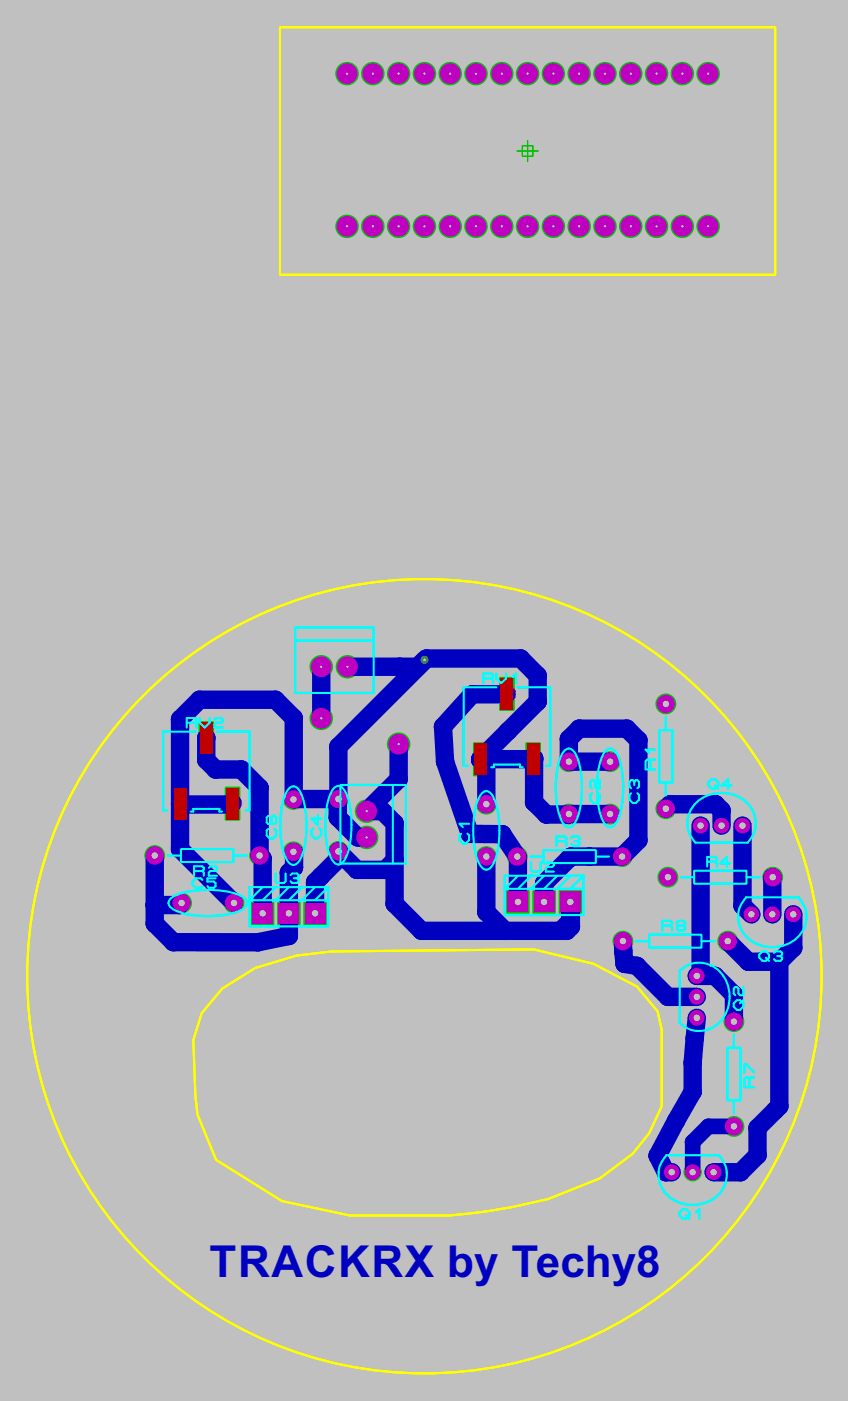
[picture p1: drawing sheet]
<svg xmlns="http://www.w3.org/2000/svg" width="82mm" height="136mm" viewBox="0 0 82 136" stroke-linecap="round" stroke-linejoin="round" font-family="sans-serif">
<defs><g id="words">
<text font-size="4.8" fill="#0000c0" x="20.3" y="123.8">TRACKRX by Techy8</text>
</g></defs>
<path d="M0 0h82.2v135.8h-82.2z" fill="#c0c0c0"/>
<g fill="#c0c000">
<path d="M46 72.1h1.2v3h-1.2z"/>
<path d="M51 72.1h1.3v3h-1.3z"/>
<path d="M48.5 65.7h1.3v3.1h-1.3z"/>
<path d="M16.8 76.4h1.3v3h-1.3z"/>
<path d="M21.9 76.4h1.3v3h-1.3z"/>
<path d="M19.4 70h1.2v3.1h-1.2z"/>
</g>
<g fill="none" stroke="#ff0" stroke-width=".2">
<path d="M27.1 2.6h48v24h-48zM21.5 95.8l3.2-2 4-1.2 3.4-.4 19.6-.2 5.8 1.4 4.2 2.2 2 2.4 .4 1.8v7.4l-1.2 2.6-1.6 2-3.2 2.4-5 2a56.2 56.2 0 0 1-9.6 1.6h-9.6l-6.6-1.4-6.4-4-1.8-4.4-.2-1.8-.2-5.4 .8-2.6z"/>
<circle cx="41.1" cy="94.6" r="38.5"/>
</g>
<g fill="none" stroke="#0ff" stroke-width=".2">
<path d="M18.1 70.1h.8M18.5 78.7h.2v-.3h2.6v.3h.2M18.9 70.1l.1-.2v-.1l-.1-.2h-.8v.9M18.9 70.1l.1 .1v.3M19 70.9h-3.2v7.6h.4M19.4 69.6v.5l.4 .4 .5-.4v-.5M20.8 69.8l.2-.2h.4l.2 .2v.1l-.2 .2h-.4l-.2 .1v.3h.8M21 70.9h3.2v7.6h-.4M26 79.1l-.2 .1v.5l.2 .2h.6l.2-.2v-.5l-.2-.1h-.1l-.2 .1v.7M28.1 76.3l.3-.1a1.58 1.58 0 0 1 1 1.4 8.9 8.9 0 0 1-.4 5.9l-.3 .3h-.3a1.57 1.57 0 0 1-1-1.4 9 9 0 0 1 .5-5.8zM28.6 60.8h7.6v6.4h-7.6zM28.6 62.1h7.6"/>
<path d="M30.8 79v1l-.6-.6h.9M32.5 76.3l.3-.1a1.58 1.58 0 0 1 1 1.4 8.9 8.9 0 0 1-.4 5.8l-.3 .3-.3 .1a1.57 1.57 0 0 1-1-1.4 9 9 0 0 1 .4-5.8zM33 76.1h6.3v7.6h-6.3zM38.1 76.1v7.6M45.5 79.9h-1l.4 .3M46.8 65.8h.8M46.8 76.8l.3-.1a1.58 1.58 0 0 1 1 1.4 8.9 8.9 0 0 1-.4 5.8l-.3 .3-.3 .1a1.57 1.57 0 0 1-1-1.4 9 9 0 0 1 .5-5.8zM47.6 74.4h.3v-.3h2.5v.3h.3M47.6 65.8l.2-.2v-.1l-.2-.2h-.8v.9M47.6 65.8l.2 .1v.3M48.1 65.3v.5l.5 .4 .5-.4v-.5M48.1 66.6h-3.2v7.6h.4"/>
<path d="M49.7 65.6l.3-.3v.9M50.2 66.6h3.1v7.6h-.4M54.8 72.7l.3-.1a1.57 1.57 0 0 1 1 1.4 9 9 0 0 1-.4 5.8l-.3 .3-.3 .1a1.58 1.58 0 0 1-1-1.4 8.9 8.9 0 0 1 .5-5.9zM57.4 76.9l-.2 .2v.4l.3 .3h.3l.3-.3v-.4l-.1-.2M58.1 75.6v.8h-.3l-.1-.1v-.5l-.2-.2h-.1l-.2 .2v.5l.2 .1M58.8 72.7l.3-.1a1.57 1.57 0 0 1 1 1.4 9 9 0 0 1-.4 5.8l-.3 .3-.3 .1a1.58 1.58 0 0 1-1-1.4 8.9 8.9 0 0 1 .5-5.9zM61.2 76.9l-.2 .2v.4l.3 .3h.3l.3-.3v-.4l-.1-.2M61.5 75.8l-.2-.2h-.1l-.2 .2v.5l.2 .1M61.5 75.8l.1-.2h.2l.1 .2v.5l-.1 .1M61.5 75.8v.3M63 73.8l-.1-.2h-.2l-.1 .2v.8h.9M63 73.8v.8"/>
<path d="M63.5 73.6h-.3l-.2 .2M63.5 72.7h-.9l.3 .3M63.9 70.8h1.3v5.1h-1.3zM64.5 69.5v1.3M64.5 75.9v1.2M67.5 77.8a3.5 3.5 0 0 1 5.6 1 2.62 2.62 0 0 1-.6 2.9h-5.1a2.68 2.68 0 0 1 .1-3.9zM68.7 75.8l.3-.3h.3l.3 .3v.3l-.3 .4h-.3l-.3-.4zM69.3 76.1l.3 .4M70.9 76.1h-1l.7-.6v1M16.3 82.9h1.2M16.4 87.2a3.2 3.2 0 0 1 2-.8 8.9 8.9 0 0 1 5.2 .6l.3 .2v.3a1.58 1.58 0 0 1-1.4 1 8.9 8.9 0 0 1-5.8-.4l-.3-.3-.1-.3zM17.5 82.3h5.1v1.3h-5.1z"/>
<path d="M18.8 84.4h.8M19.6 84.4l.2-.1v-.2l-.2-.1h-.8v.9M19.6 84.4l.2 .2v.3M19.6 85.3l-.1-.2h-.5l-.3 .4v.3l.3 .3h.5l.1-.2M20.2 84.1l.2-.1h.5l.1 .1v.2l-.1 .1h-.5l-.2 .2v.3h.8M20.9 85.1h-.8v.4h.6l.2 .1v.3l-.2 .2h-.4l-.2-.2M22.6 82.9h1.3M24.2 87.3h7.6v2.5h-7.6zM25.5 86l-1.3 1.3v-1.3h7.6M26 80.4l-.2 .1v.5l.4 .3h.3l.3-.3v-.5l-.2-.1M26.7 86l-1.2 1.3M26.7 84.7v.7l.2 .2h.6l.2-.2v-.7"/>
<path d="M28 86l-1.3 1.3M28.2 84.8l.1-.1h.5l.1 .1v.2l-.1 .1M28.5 85.1h.3M28.8 85.1l.1 .2v.1l-.1 .2h-.5l-.1-.2M29.3 86l-1.3 1.3M30.4 80.3l-.2 .2v.4l.3 .4h.3l.3-.4v-.4l-.1-.2M30.5 86l-1.2 1.3M31.8 86v1.3M31.8 86l-1.3 1.3M44.7 80.8l-.2 .2v.4l.4 .4h.3l.3-.4v-.4l-.2-.2M48.9 86.2h7.6v2.5h-7.6zM50.2 84.9l-1.3 1.3v-1.3h7.6"/>
<path d="M51.4 83h1.3M51.5 84.9l-1.3 1.3M51.5 83.6v.7l.1 .2h.7l.1-.2v-.7M52.7 82.4h5.1v1.3h-5.1zM52.7 84.9l-1.2 1.3M52.9 83.7l.2-.1h.4l.2 .1v.2l-.2 .1h-.4l-.2 .2v.3h.8M53.9 81.5h.8M54 84.9l-1.3 1.3M54.7 81.5l.2-.1v-.2l-.2-.1h-.8v.9M54.7 81.5l.2 .2v.3M55.3 84.9l-1.3 1.3M55.4 81.2l.1-.1h.5l.2 .1v.2l-.2 .1"/>
<path d="M55.7 81.5h.3M56 81.5l.2 .2v.1l-.2 .2h-.5l-.1-.2M56.5 84.9v1.3M56.5 84.9l-1.2 1.3M57.8 83h1.2M61.6 91.2h1.3M62.9 90.6h5.1v1.3h-5.1zM64.2 89.7h.8M65 89.7l.1-.1v-.2l-.1-.1h-.8v.9M65 89.7l.1 .2v.3M65.8 89.7l-.2-.1v-.2l.2-.1h.4l.2 .1v.2l-.2 .1M65.8 89.7h.4"/>
<path d="M65.8 89.7l-.2 .2v.1l.2 .2h.4l.2-.2v-.1l-.2-.2M65.9 94.1a2.78 2.78 0 0 1 4.6 1.2 3.4 3.4 0 0 1-2.3 4.6 2.61 2.61 0 0 1-2.3-.7zM66 85h1.3M67.3 84.4h5.1v1.3h-5.1zM68 91.2h1.3M68.5 83.5h.8M69.3 83.5l.2-.1v-.2l-.2-.1h-.8v.9M69.3 83.5l.2 .2v.3M70.8 83.7h-1l.7-.6v.9M71.1 97.3l.3-.3h.3l.3 .3v.3l-.3 .3h-.3l-.3-.3zM72 95.7v.8h-.3l-.1-.2v-.5l-.2-.1h-.1l-.2 .1v.5l.2 .2M72 97l-.3 .3"/>
<path d="M72.3 87h5.1a2.78 2.78 0 0 1-1.2 4.6 3.4 3.4 0 0 1-4.6-2.3 2.63 2.63 0 0 1 .7-2.3zM72.4 85h1.2M73.6 92.5l.3-.3h.3l.3 .3v.3l-.3 .3h-.3l-.3-.3zM74.2 92.8l.3 .3M75 92.4l.2-.2h.4l.2 .2v.1l-.2 .2M75.3 92.7h.3M75.6 92.7l.2 .1v.2l-.2 .1h-.4l-.2-.1M64.6 112h5.1a2.78 2.78 0 0 1-1.2 4.6 3.4 3.4 0 0 1-4.6-2.3 2.61 2.61 0 0 1 .7-2.3zM65.9 117.5l.3-.3h.3l.3 .3v.3l-.3 .3h-.3l-.3-.3zM66.5 117.8l.3 .3M67.5 117.5l.3-.3v.9M70.5 101.6h1.3v5.1h-1.3z"/>
<path d="M71.1 100.3v1.3M71.1 106.7v1.2M72.2 104v-.8h.1l.8 .8M72.6 104.6l-.1-.2h-.2l-.1 .2v.8h.9M72.6 104.6v.8M73.1 104.4h-.3l-.2 .2"/>
</g>
<path d="M50.1 14.6h2.1M50.6 14.1h1v1h-1zM51.1 13.6v2.1" fill="none" stroke="#00c000" stroke-width=".1"/>
<g fill="#00c000">
<path d="M45.9 72h1.4v3.2h-1.4z" fill-rule="evenodd"/>
<path d="M51 72h1.4v3.2h-1.5z" fill-rule="evenodd"/>
<path d="M48.4 65.7h1.5l-.1 3.2h-1.4z" fill-rule="evenodd"/>
<path d="M24.3 87.4h2.3v2.2h-2.3z" fill-rule="evenodd"/>
<path d="M26.9 87.4h2.2v2.2h-2.2z" fill-rule="evenodd"/>
<path d="M29.4 87.4h2.2v2.2h-2.2z" fill-rule="evenodd"/>
<path d="M49.1 86.3h2.2v2.2h-2.2z" fill-rule="evenodd"/>
<path d="M51.6 86.3h2.2v2.2h-2.2z" fill-rule="evenodd"/>
<path d="M54.2 86.3h2.2v2.2h-2.2z" fill-rule="evenodd"/>
<path d="M16.7 76.3h1.5v3.2h-1.5z" fill-rule="evenodd"/>
<path d="M21.8 76.3h1.5l-.1 3.2h-1.4z" fill-rule="evenodd"/>
<path d="M19.3 70h1.4v3.2h-1.4z" fill-rule="evenodd"/>
<circle cx="20" cy="71.5" r=".51"/>
<circle cx="17.4" cy="78" r=".51"/>
<circle cx="17.4" cy="77.8" r=".51"/>
<circle cx="46.6" cy="73.6" r=".51"/>
<circle cx="49.1" cy="67.3" r=".51"/>
<circle cx="46.5" cy="73.6" r=".51"/>
<circle cx="51.7" cy="73.6" r=".51"/>
<circle cx="22.5" cy="77.8" r=".51"/>
<circle cx="41.1" cy="64" r=".51"/>
<circle cx="69.2" cy="113.6" r=".89"/>
<circle cx="67.1" cy="113.6" r=".89"/>
<circle cx="65.1" cy="113.6" r=".89"/>
<circle cx="67.5" cy="94.6" r=".89"/>
<circle cx="67.5" cy="96.6" r=".89"/>
<circle cx="67.5" cy="98.7" r=".89"/>
<circle cx="76.9" cy="88.6" r=".89"/>
<circle cx="74.9" cy="88.6" r=".89"/>
<circle cx="72.8" cy="88.6" r=".89"/>
<circle cx="67.9" cy="80" r=".89"/>
<circle cx="69.9" cy="80" r=".89"/>
<circle cx="72" cy="80" r=".89"/>
<circle cx="71.1" cy="99" r="1.01"/>
<circle cx="71.1" cy="109.2" r="1.01"/>
<circle cx="60.4" cy="91.2" r="1.01"/>
<circle cx="70.5" cy="91.2" r="1.01"/>
<circle cx="55.1" cy="73.8" r="1.01"/>
<circle cx="55.1" cy="78.9" r="1.01"/>
<circle cx="59.1" cy="73.8" r="1.01"/>
<circle cx="59.1" cy="78.9" r="1.01"/>
<circle cx="32.8" cy="82.5" r="1.01"/>
<circle cx="32.8" cy="77.5" r="1.01"/>
<circle cx="17.6" cy="87.5" r="1.01"/>
<circle cx="22.7" cy="87.5" r="1.01"/>
<circle cx="28.4" cy="82.6" r="1.01"/>
<circle cx="28.4" cy="77.5" r="1.01"/>
<circle cx="64.5" cy="78.4" r="1.01"/>
<circle cx="64.5" cy="68.2" r="1.01"/>
<circle cx="25.2" cy="82.9" r="1.01"/>
<circle cx="15" cy="82.9" r="1.01"/>
<circle cx="50.1" cy="83" r="1.01"/>
<circle cx="60.3" cy="83" r="1.01"/>
<circle cx="64.7" cy="85" r="1.01"/>
<circle cx="74.9" cy="85" r="1.01"/>
<circle cx="35.5" cy="78.6" r="1.14"/>
<circle cx="35.5" cy="81.2" r="1.14"/>
<circle cx="47.1" cy="83" r="1.01"/>
<circle cx="47.1" cy="78" r="1.01"/>
<circle cx="33.6" cy="21.9" r="1.14"/>
<circle cx="36.1" cy="21.9" r="1.14"/>
<circle cx="38.6" cy="21.9" r="1.14"/>
<circle cx="41.1" cy="21.9" r="1.14"/>
<circle cx="43.6" cy="21.9" r="1.14"/>
<circle cx="46.1" cy="21.9" r="1.14"/>
<circle cx="48.6" cy="21.9" r="1.14"/>
<circle cx="51.1" cy="21.9" r="1.14"/>
<circle cx="53.6" cy="21.9" r="1.14"/>
<circle cx="56.1" cy="21.9" r="1.14"/>
<circle cx="58.6" cy="21.9" r="1.14"/>
<circle cx="61.1" cy="21.9" r="1.14"/>
<circle cx="63.6" cy="21.9" r="1.14"/>
<circle cx="66.1" cy="21.9" r="1.14"/>
<circle cx="68.6" cy="21.9" r="1.14"/>
<circle cx="68.6" cy="7.1" r="1.14"/>
<circle cx="66.1" cy="7.1" r="1.14"/>
<circle cx="63.6" cy="7.1" r="1.14"/>
<circle cx="61.1" cy="7.1" r="1.14"/>
<circle cx="58.6" cy="7.1" r="1.14"/>
<circle cx="56.1" cy="7.1" r="1.14"/>
<circle cx="53.6" cy="7.1" r="1.14"/>
<circle cx="51.1" cy="7.1" r="1.14"/>
<circle cx="48.6" cy="7.1" r="1.14"/>
<circle cx="46.1" cy="7.1" r="1.14"/>
<circle cx="43.6" cy="7.1" r="1.14"/>
<circle cx="41.1" cy="7.1" r="1.14"/>
<circle cx="38.6" cy="7.1" r="1.14"/>
<circle cx="36.1" cy="7.1" r="1.14"/>
<circle cx="33.6" cy="7.1" r="1.14"/>
<circle cx="31.1" cy="64.6" r="1.14"/>
<circle cx="33.7" cy="64.6" r="1.14"/>
<circle cx="38.6" cy="72.1" r="1.14"/>
<circle cx="31.1" cy="69.6" r="1.14"/>
</g>
<g fill="none" stroke="#ff0" stroke-width=".2">
<path d="M27.1 2.6h48v24h-48zM21.5 95.8l3.2-2 4-1.2 3.4-.4 19.6-.2 5.8 1.4 4.2 2.2 2 2.4 .4 1.8v7.4l-1.2 2.6-1.6 2-3.2 2.4-5 2a56.2 56.2 0 0 1-9.6 1.6h-9.6l-6.6-1.4-6.4-4-1.8-4.4-.2-1.8-.2-5.4 .8-2.6z"/>
<circle cx="41.1" cy="94.6" r="38.5"/>
</g>
<g fill="none" stroke="#0ff" stroke-width=".2">
<path d="M18.1 70.1h.8M18.5 78.7h.2v-.3h2.6v.3h.2M18.9 70.1l.1-.2v-.1l-.1-.2h-.8v.9M18.9 70.1l.1 .1v.3M19 70.9h-3.2v7.6h.4M19.4 69.6v.5l.4 .4 .5-.4v-.5M20.8 69.8l.2-.2h.4l.2 .2v.1l-.2 .2h-.4l-.2 .1v.3h.8M21 70.9h3.2v7.6h-.4M26 79.1l-.2 .1v.5l.2 .2h.6l.2-.2v-.5l-.2-.1h-.1l-.2 .1v.7M28.1 76.3l.3-.1a1.58 1.58 0 0 1 1 1.4 8.9 8.9 0 0 1-.4 5.9l-.3 .3h-.3a1.57 1.57 0 0 1-1-1.4 9 9 0 0 1 .5-5.8zM28.6 60.8h7.6v6.4h-7.6zM28.6 62.1h7.6"/>
<path d="M30.8 79v1l-.6-.6h.9M32.5 76.3l.3-.1a1.58 1.58 0 0 1 1 1.4 8.9 8.9 0 0 1-.4 5.8l-.3 .3-.3 .1a1.57 1.57 0 0 1-1-1.4 9 9 0 0 1 .4-5.8zM33 76.1h6.3v7.6h-6.3zM38.1 76.1v7.6M45.5 79.9h-1l.4 .3M46.8 65.8h.8M46.8 76.8l.3-.1a1.58 1.58 0 0 1 1 1.4 8.9 8.9 0 0 1-.4 5.8l-.3 .3-.3 .1a1.57 1.57 0 0 1-1-1.4 9 9 0 0 1 .5-5.8zM47.6 74.4h.3v-.3h2.5v.3h.3M47.6 65.8l.2-.2v-.1l-.2-.2h-.8v.9M47.6 65.8l.2 .1v.3M48.1 65.3v.5l.5 .4 .5-.4v-.5M48.1 66.6h-3.2v7.6h.4"/>
<path d="M49.7 65.6l.3-.3v.9M50.2 66.6h3.1v7.6h-.4M54.8 72.7l.3-.1a1.57 1.57 0 0 1 1 1.4 9 9 0 0 1-.4 5.8l-.3 .3-.3 .1a1.58 1.58 0 0 1-1-1.4 8.9 8.9 0 0 1 .5-5.9zM57.4 76.9l-.2 .2v.4l.3 .3h.3l.3-.3v-.4l-.1-.2M58.1 75.6v.8h-.3l-.1-.1v-.5l-.2-.2h-.1l-.2 .2v.5l.2 .1M58.8 72.7l.3-.1a1.57 1.57 0 0 1 1 1.4 9 9 0 0 1-.4 5.8l-.3 .3-.3 .1a1.58 1.58 0 0 1-1-1.4 8.9 8.9 0 0 1 .5-5.9zM61.2 76.9l-.2 .2v.4l.3 .3h.3l.3-.3v-.4l-.1-.2M61.5 75.8l-.2-.2h-.1l-.2 .2v.5l.2 .1M61.5 75.8l.1-.2h.2l.1 .2v.5l-.1 .1M61.5 75.8v.3M63 73.8l-.1-.2h-.2l-.1 .2v.8h.9M63 73.8v.8"/>
<path d="M63.5 73.6h-.3l-.2 .2M63.5 72.7h-.9l.3 .3M63.9 70.8h1.3v5.1h-1.3zM64.5 69.5v1.3M64.5 75.9v1.2M67.5 77.8a3.5 3.5 0 0 1 5.6 1 2.62 2.62 0 0 1-.6 2.9h-5.1a2.68 2.68 0 0 1 .1-3.9zM68.7 75.8l.3-.3h.3l.3 .3v.3l-.3 .4h-.3l-.3-.4zM69.3 76.1l.3 .4M70.9 76.1h-1l.7-.6v1M16.3 82.9h1.2M16.4 87.2a3.2 3.2 0 0 1 2-.8 8.9 8.9 0 0 1 5.2 .6l.3 .2v.3a1.58 1.58 0 0 1-1.4 1 8.9 8.9 0 0 1-5.8-.4l-.3-.3-.1-.3zM17.5 82.3h5.1v1.3h-5.1z"/>
<path d="M18.8 84.4h.8M19.6 84.4l.2-.1v-.2l-.2-.1h-.8v.9M19.6 84.4l.2 .2v.3M19.6 85.3l-.1-.2h-.5l-.3 .4v.3l.3 .3h.5l.1-.2M20.2 84.1l.2-.1h.5l.1 .1v.2l-.1 .1h-.5l-.2 .2v.3h.8M20.9 85.1h-.8v.4h.6l.2 .1v.3l-.2 .2h-.4l-.2-.2M22.6 82.9h1.3M24.2 87.3h7.6v2.5h-7.6zM25.5 86l-1.3 1.3v-1.3h7.6M26 80.4l-.2 .1v.5l.4 .3h.3l.3-.3v-.5l-.2-.1M26.7 86l-1.2 1.3M26.7 84.7v.7l.2 .2h.6l.2-.2v-.7"/>
<path d="M28 86l-1.3 1.3M28.2 84.8l.1-.1h.5l.1 .1v.2l-.1 .1M28.5 85.1h.3M28.8 85.1l.1 .2v.1l-.1 .2h-.5l-.1-.2M29.3 86l-1.3 1.3M30.4 80.3l-.2 .2v.4l.3 .4h.3l.3-.4v-.4l-.1-.2M30.5 86l-1.2 1.3M31.8 86v1.3M31.8 86l-1.3 1.3M44.7 80.8l-.2 .2v.4l.4 .4h.3l.3-.4v-.4l-.2-.2M48.9 86.2h7.6v2.5h-7.6zM50.2 84.9l-1.3 1.3v-1.3h7.6"/>
<path d="M51.4 83h1.3M51.5 84.9l-1.3 1.3M51.5 83.6v.7l.1 .2h.7l.1-.2v-.7M52.7 82.4h5.1v1.3h-5.1zM52.7 84.9l-1.2 1.3M52.9 83.7l.2-.1h.4l.2 .1v.2l-.2 .1h-.4l-.2 .2v.3h.8M53.9 81.5h.8M54 84.9l-1.3 1.3M54.7 81.5l.2-.1v-.2l-.2-.1h-.8v.9M54.7 81.5l.2 .2v.3M55.3 84.9l-1.3 1.3M55.4 81.2l.1-.1h.5l.2 .1v.2l-.2 .1"/>
<path d="M55.7 81.5h.3M56 81.5l.2 .2v.1l-.2 .2h-.5l-.1-.2M56.5 84.9v1.3M56.5 84.9l-1.2 1.3M57.8 83h1.2M61.6 91.2h1.3M62.9 90.6h5.1v1.3h-5.1zM64.2 89.7h.8M65 89.7l.1-.1v-.2l-.1-.1h-.8v.9M65 89.7l.1 .2v.3M65.8 89.7l-.2-.1v-.2l.2-.1h.4l.2 .1v.2l-.2 .1M65.8 89.7h.4"/>
<path d="M65.8 89.7l-.2 .2v.1l.2 .2h.4l.2-.2v-.1l-.2-.2M65.9 94.1a2.78 2.78 0 0 1 4.6 1.2 3.4 3.4 0 0 1-2.3 4.6 2.61 2.61 0 0 1-2.3-.7zM66 85h1.3M67.3 84.4h5.1v1.3h-5.1zM68 91.2h1.3M68.5 83.5h.8M69.3 83.5l.2-.1v-.2l-.2-.1h-.8v.9M69.3 83.5l.2 .2v.3M70.8 83.7h-1l.7-.6v.9M71.1 97.3l.3-.3h.3l.3 .3v.3l-.3 .3h-.3l-.3-.3zM72 95.7v.8h-.3l-.1-.2v-.5l-.2-.1h-.1l-.2 .1v.5l.2 .2M72 97l-.3 .3"/>
<path d="M72.3 87h5.1a2.78 2.78 0 0 1-1.2 4.6 3.4 3.4 0 0 1-4.6-2.3 2.63 2.63 0 0 1 .7-2.3zM72.4 85h1.2M73.6 92.5l.3-.3h.3l.3 .3v.3l-.3 .3h-.3l-.3-.3zM74.2 92.8l.3 .3M75 92.4l.2-.2h.4l.2 .2v.1l-.2 .2M75.3 92.7h.3M75.6 92.7l.2 .1v.2l-.2 .1h-.4l-.2-.1M64.6 112h5.1a2.78 2.78 0 0 1-1.2 4.6 3.4 3.4 0 0 1-4.6-2.3 2.61 2.61 0 0 1 .7-2.3zM65.9 117.5l.3-.3h.3l.3 .3v.3l-.3 .3h-.3l-.3-.3zM66.5 117.8l.3 .3M67.5 117.5l.3-.3v.9M70.5 101.6h1.3v5.1h-1.3z"/>
<path d="M71.1 100.3v1.3M71.1 106.7v1.2M72.2 104v-.8h.1l.8 .8M72.6 104.6l-.1-.2h-.2l-.1 .2v.8h.9M72.6 104.6v.8M73.1 104.4h-.3l-.2 .2"/>
</g>
<path d="M50.1 14.6h2.1M50.6 14.1h1v1h-1zM51.1 13.6v2.1" fill="none" stroke="#00c000" stroke-width=".1"/>
<path d="M17.4 77.8l.1 .1M20 71.5v.1M22.5 77.8v.1M46.6 73.6h.1M49.1 67.3h.1" fill="none" stroke="#c00000" stroke-width="1.8"/>
<path d="M17.5 77.9l-.1 .1M46.6 73.6h-.1" fill="none" stroke="#c00000" stroke-width=".25"/>
<path d="M67.1 110.7v2.9" fill="none" stroke="#0000c0" stroke-width="1.5"/>
<circle cx="67.1" cy="110.7" r=".76" fill="#0000c0"/>
<path d="M68.7 109.2l-1.6 1.5" fill="none" stroke="#0000c0" stroke-width="1.5"/>
<circle cx="68.7" cy="109.2" r=".76" fill="#0000c0"/>
<path d="M68.7 109.2h2.4" fill="none" stroke="#0000c0" stroke-width="1.5"/>
<path d="M64.5 113.6h.6" fill="none" stroke="#0000c0" stroke-width="1.8"/>
<circle cx="64.5" cy="113.6" r=".89" fill="#0000c0"/>
<path d="M63.7 112l.8 1.6" fill="none" stroke="#0000c0" stroke-width="1.8"/>
<circle cx="63.7" cy="112" r=".89" fill="#0000c0"/>
<path d="M65.5 108.6l-1.8 3.4" fill="none" stroke="#0000c0" stroke-width="1.8"/>
<circle cx="65.5" cy="108.6" r=".89" fill="#0000c0"/>
<path d="M67.1 105.8l-1.6 2.8" fill="none" stroke="#0000c0" stroke-width="1.8"/>
<circle cx="67.1" cy="105.8" r=".89" fill="#0000c0"/>
<path d="M67.1 103v2.8" fill="none" stroke="#0000c0" stroke-width="1.8"/>
<circle cx="67.1" cy="103" r=".89" fill="#0000c0"/>
<path d="M67.3 100.6l-.2 2.4" fill="none" stroke="#0000c0" stroke-width="1.8"/>
<circle cx="67.3" cy="100.6" r=".89" fill="#0000c0"/>
<path d="M67.5 98.7l-.2 1.9M74.9 85.1v3.5" fill="none" stroke="#0000c0" stroke-width="1.8"/>
<circle cx="74.9" cy="85.1" r=".89" fill="#0000c0"/>
<path d="M60.4 91.2v1M74.9 85v.1" fill="none" stroke="#0000c0" stroke-width="1.8"/>
<circle cx="60.4" cy="92.2" r=".89" fill="#0000c0"/>
<path d="M60.4 92.2l.1 1.2" fill="none" stroke="#0000c0" stroke-width="1.8"/>
<circle cx="60.5" cy="93.4" r=".89" fill="#0000c0"/>
<path d="M60.5 93.4l1.2 .2" fill="none" stroke="#0000c0" stroke-width="1.8"/>
<circle cx="61.7" cy="93.6" r=".89" fill="#0000c0"/>
<path d="M61.7 93.6l3 3" fill="none" stroke="#0000c0" stroke-width="1.8"/>
<circle cx="64.7" cy="96.6" r=".89" fill="#0000c0"/>
<path d="M64.7 96.6h2.8M71.1 96.4v2.6" fill="none" stroke="#0000c0" stroke-width="1.8"/>
<circle cx="71.1" cy="96.4" r=".89" fill="#0000c0"/>
<path d="M69.3 94.6l1.8 1.8" fill="none" stroke="#0000c0" stroke-width="1.8"/>
<circle cx="69.3" cy="94.6" r=".89" fill="#0000c0"/>
<path d="M67.5 94.6h1.8" fill="none" stroke="#0000c0" stroke-width="1.8"/>
<circle cx="75.5" cy="93.2" r=".89" fill="#0000c0"/>
<path d="M75.5 93.2v14" fill="none" stroke="#0000c0" stroke-width="1.8"/>
<circle cx="75.5" cy="107.2" r=".89" fill="#0000c0"/>
<path d="M75.5 107.2l-.4 .4" fill="none" stroke="#0000c0" stroke-width="1.8"/>
<circle cx="75.1" cy="107.6" r=".89" fill="#0000c0"/>
<path d="M75.1 107.6l-1.7 1.7" fill="none" stroke="#0000c0" stroke-width="1.8"/>
<circle cx="73.4" cy="109.4" r=".89" fill="#0000c0"/>
<path d="M73.4 109.3v2.7" fill="none" stroke="#0000c0" stroke-width="1.8"/>
<circle cx="73.4" cy="112" r=".89" fill="#0000c0"/>
<path d="M73.4 112l-1.6 1.6" fill="none" stroke="#0000c0" stroke-width="1.8"/>
<circle cx="71.8" cy="113.6" r=".89" fill="#0000c0"/>
<path d="M69.2 113.6h2.6" fill="none" stroke="#0000c0" stroke-width="1.8"/>
<circle cx="75.5" cy="93.2" r=".89" fill="#0000c0"/>
<path d="M70.5 91.2l2 2" fill="none" stroke="#0000c0" stroke-width="1.8"/>
<circle cx="72.5" cy="93.2" r=".89" fill="#0000c0"/>
<path d="M72.5 93.2h3" fill="none" stroke="#0000c0" stroke-width="1.8"/>
<circle cx="75.5" cy="93.2" r=".89" fill="#0000c0"/>
<path d="M76.9 91.9l-1.4 1.3" fill="none" stroke="#0000c0" stroke-width="1.8"/>
<circle cx="76.9" cy="91.9" r=".89" fill="#0000c0"/>
<path d="M72 80v7.8M76.9 88.6v3.3" fill="none" stroke="#0000c0" stroke-width="1.8"/>
<circle cx="72" cy="87.8" r=".89" fill="#0000c0"/>
<path d="M67.9 80v14.2M72 87.8l.8 .8" fill="none" stroke="#0000c0" stroke-width="1.8"/>
<circle cx="67.9" cy="94.2" r=".89" fill="#0000c0"/>
<path d="M69.9 78.6v1.4M67.9 94.2l-.4 .4" fill="none" stroke="#0000c0" stroke-width="1.8"/>
<circle cx="69.9" cy="78.6" r=".89" fill="#0000c0"/>
<path d="M69.4 78l.5 .6" fill="none" stroke="#0000c0" stroke-width="1.8"/>
<circle cx="69.4" cy="78" r=".89" fill="#0000c0"/>
<path d="M65 78h4.4" fill="none" stroke="#0000c0" stroke-width="1.8"/>
<circle cx="65" cy="78" r=".89" fill="#0000c0"/>
<path d="M65 78l-.5 .4M25.5 83.2v5.3" fill="none" stroke="#0000c0" stroke-width="1.8"/>
<circle cx="25.5" cy="83.2" r=".89" fill="#0000c0"/>
<path d="M25.2 82.9l.3 .3" fill="none" stroke="#0000c0" stroke-width="1.8"/>
<circle cx="15" cy="87.7" r=".89" fill="#0000c0"/>
<path d="M15 87.7h2.4" fill="none" stroke="#0000c0" stroke-width="1.8"/>
<circle cx="17.4" cy="87.7" r=".89" fill="#0000c0"/>
<path d="M17.6 87.5l-.2 .2" fill="none" stroke="#0000c0" stroke-width="1.8"/>
<circle cx="15" cy="87.7" r=".89" fill="#0000c0"/>
<path d="M15 82.9v4.8" fill="none" stroke="#0000c0" stroke-width="1.8"/>
<circle cx="28" cy="88.7" r=".12" fill="#0000c0"/>
<path d="M28 88.5v.2" fill="none" stroke="#0000c0" stroke-width=".25"/>
<g fill="#0000c0">
<circle cx="28" cy="88.7" r=".89"/>
<circle cx="15" cy="87.7" r=".89"/>
</g>
<path d="M28 88.7v2" fill="none" stroke="#0000c0" stroke-width="1.8"/>
<circle cx="28" cy="90.7" r=".89" fill="#0000c0"/>
<path d="M28 90.7l-3 .6" fill="none" stroke="#0000c0" stroke-width="1.8"/>
<circle cx="25" cy="91.4" r=".89" fill="#0000c0"/>
<path d="M16.8 91.3h8.2" fill="none" stroke="#0000c0" stroke-width="1.8"/>
<circle cx="16.8" cy="91.3" r=".89" fill="#0000c0"/>
<path d="M15 89.5l1.8 1.8" fill="none" stroke="#0000c0" stroke-width="1.8"/>
<circle cx="15" cy="89.5" r=".89" fill="#0000c0"/>
<path d="M25.2 76.4v6.5M15 87.7v1.8" fill="none" stroke="#0000c0" stroke-width="1.8"/>
<circle cx="25.2" cy="76.4" r=".89" fill="#0000c0"/>
<path d="M23.4 74.6l1.8 1.8" fill="none" stroke="#0000c0" stroke-width="1.8"/>
<circle cx="23.4" cy="74.6" r=".89" fill="#0000c0"/>
<path d="M20.9 74.6h2.5" fill="none" stroke="#0000c0" stroke-width="1.8"/>
<circle cx="20.9" cy="74.6" r=".89" fill="#0000c0"/>
<path d="M20 73.7l.9 .9" fill="none" stroke="#0000c0" stroke-width="1.8"/>
<circle cx="20" cy="73.7" r=".89" fill="#0000c0"/>
<path d="M20 71.5v2.2" fill="none" stroke="#0000c0" stroke-width="1.8"/>
<circle cx="20" cy="71.6" r=".89" fill="#0000c0"/>
<path d="M20 71.5h.1M28 84.6v3.9" fill="none" stroke="#0000c0" stroke-width="1.8"/>
<circle cx="28" cy="84.6" r=".89" fill="#0000c0"/>
<path d="M28.5 84.1l-.5 .5" fill="none" stroke="#0000c0" stroke-width="1.8"/>
<circle cx="28.5" cy="84.1" r=".89" fill="#0000c0"/>
<path d="M28.5 82.6v1.5" fill="none" stroke="#0000c0" stroke-width="1.8"/>
<circle cx="28.5" cy="82.6" r=".89" fill="#0000c0"/>
<path d="M28.4 82.6h.1M30.5 85.5v3" fill="none" stroke="#0000c0" stroke-width="1.8"/>
<circle cx="30.5" cy="85.5" r=".89" fill="#0000c0"/>
<path d="M31.1 85l-.6 .5" fill="none" stroke="#0000c0" stroke-width="1.8"/>
<circle cx="31.1" cy="85" r=".89" fill="#0000c0"/>
<path d="M32.8 83.3l-1.7 1.7" fill="none" stroke="#0000c0" stroke-width="1.8"/>
<circle cx="32.8" cy="83.3" r=".89" fill="#0000c0"/>
<path d="M17.4 82.3l5.3 5.2M32.8 82.5v.8" fill="none" stroke="#0000c0" stroke-width="1.8"/>
<circle cx="17.4" cy="82.3" r=".89" fill="#0000c0"/>
<path d="M17.4 78v4.3" fill="none" stroke="#0000c0" stroke-width="1.8"/>
<path d="M17.4 77.8v.2" fill="none" stroke="#0000c0" stroke-width=".25"/>
<circle cx="28.5" cy="77.5" r=".12" fill="#0000c0"/>
<path d="M28.5 77.5h-.1" fill="none" stroke="#0000c0" stroke-width=".25"/>
<circle cx="28.5" cy="77.5" r=".89" fill="#0000c0"/>
<path d="M17.4 69.7v8.1" fill="none" stroke="#0000c0" stroke-width="1.8"/>
<circle cx="17.4" cy="69.7" r=".89" fill="#0000c0"/>
<path d="M19.3 67.8l-1.9 1.9" fill="none" stroke="#0000c0" stroke-width="1.8"/>
<circle cx="19.3" cy="67.8" r=".89" fill="#0000c0"/>
<path d="M19.3 67.8h7.4" fill="none" stroke="#0000c0" stroke-width="1.8"/>
<circle cx="26.7" cy="67.8" r=".89" fill="#0000c0"/>
<path d="M26.7 67.8l1.8 1.8" fill="none" stroke="#0000c0" stroke-width="1.8"/>
<circle cx="28.5" cy="69.6" r=".89" fill="#0000c0"/>
<path d="M28.5 69.6v7.9" fill="none" stroke="#0000c0" stroke-width="1.8"/>
<g fill="#0000c0">
<circle cx="32.7" cy="77.5" r=".12"/>
<circle cx="32.7" cy="77.4" r=".12"/>
</g>
<path d="M32.7 77.4v.1" fill="none" stroke="#0000c0" stroke-width=".25"/>
<circle cx="32.7" cy="77.5" r=".89" fill="#0000c0"/>
<path d="M32.7 77.5h.1" fill="none" stroke="#0000c0" stroke-width="1.8"/>
<g fill="#0000c0">
<circle cx="32.7" cy="77.5" r=".89"/>
<circle cx="28.5" cy="77.5" r=".89"/>
</g>
<path d="M28.5 77.5h4.2" fill="none" stroke="#0000c0" stroke-width="1.8"/>
<circle cx="28.5" cy="77.5" r=".89" fill="#0000c0"/>
<path d="M28.5 77.5h.1" fill="none" stroke="#0000c0" stroke-width="1.8"/>
<circle cx="32.7" cy="77.5" r=".89" fill="#0000c0"/>
<path d="M34.7 81.2h.8" fill="none" stroke="#0000c0" stroke-width="1.8"/>
<circle cx="34.7" cy="81.2" r=".89" fill="#0000c0"/>
<path d="M32.7 79.2l2 2" fill="none" stroke="#0000c0" stroke-width="1.8"/>
<circle cx="32.7" cy="79.2" r=".89" fill="#0000c0"/>
<path d="M32.7 77.5v1.7" fill="none" stroke="#0000c0" stroke-width="1.8"/>
<circle cx="32.8" cy="82.5" r=".89" fill="#0000c0"/>
<path d="M32.8 82.5h.1M50.2 83.1v4.3" fill="none" stroke="#0000c0" stroke-width="1.8"/>
<circle cx="50.2" cy="83.1" r=".89" fill="#0000c0"/>
<path d="M55.1 73.8h4M50.1 83l.1 .1" fill="none" stroke="#0000c0" stroke-width="1.8"/>
<circle cx="55.1" cy="83.2" r=".89" fill="#0000c0"/>
<path d="M52.7 85.6v1.8" fill="none" stroke="#0000c0" stroke-width="1.8"/>
<circle cx="52.7" cy="85.6" r=".89" fill="#0000c0"/>
<path d="M55.1 83.2l-2.4 2.4" fill="none" stroke="#0000c0" stroke-width="1.8"/>
<g fill="#0000c0">
<circle cx="55.1" cy="83.2" r=".89"/>
<circle cx="57.1" cy="83" r=".89"/>
</g>
<path d="M55.3 83l-.2 .2" fill="none" stroke="#0000c0" stroke-width="1.8"/>
<circle cx="55.3" cy="83" r=".89" fill="#0000c0"/>
<path d="M55.3 83h1.8" fill="none" stroke="#0000c0" stroke-width="1.8"/>
<circle cx="57.1" cy="83" r=".89" fill="#0000c0"/>
<path d="M55.1 71.6v2.2M57.1 83h3.2" fill="none" stroke="#0000c0" stroke-width="1.8"/>
<circle cx="55.1" cy="71.6" r=".89" fill="#0000c0"/>
<path d="M56.1 70.6l-1 1" fill="none" stroke="#0000c0" stroke-width="1.8"/>
<circle cx="56.1" cy="70.6" r=".89" fill="#0000c0"/>
<path d="M56.1 70.6h4.7" fill="none" stroke="#0000c0" stroke-width="1.8"/>
<circle cx="60.8" cy="70.6" r=".89" fill="#0000c0"/>
<path d="M60.8 70.6l1.1 1.2" fill="none" stroke="#0000c0" stroke-width="1.8"/>
<circle cx="61.9" cy="71.8" r=".89" fill="#0000c0"/>
<path d="M61.9 71.8v9.7" fill="none" stroke="#0000c0" stroke-width="1.8"/>
<circle cx="61.9" cy="81.5" r=".89" fill="#0000c0"/>
<path d="M48.7 80.9l1.4 2.1M61.9 81.5l-1.6 1.5" fill="none" stroke="#0000c0" stroke-width="1.8"/>
<circle cx="48.7" cy="80.9" r=".89" fill="#0000c0"/>
<path d="M45.5 80.8l3.2 .1" fill="none" stroke="#0000c0" stroke-width="1.8"/>
<circle cx="45.5" cy="80.8" r=".89" fill="#0000c0"/>
<path d="M43.1 73.8l2.4 7" fill="none" stroke="#0000c0" stroke-width="1.8"/>
<circle cx="43.1" cy="73.8" r=".89" fill="#0000c0"/>
<path d="M42.9 70.4l.2 3.4" fill="none" stroke="#0000c0" stroke-width="1.8"/>
<circle cx="42.9" cy="70.4" r=".89" fill="#0000c0"/>
<path d="M45.8 67.3l-2.9 3.1" fill="none" stroke="#0000c0" stroke-width="1.8"/>
<circle cx="45.8" cy="67.3" r=".89" fill="#0000c0"/>
<path d="M45.8 67.3h3.3" fill="none" stroke="#0000c0" stroke-width="1.8"/>
<circle cx="47.1" cy="88.4" r=".89" fill="#0000c0"/>
<path d="M47.1 83v5.4" fill="none" stroke="#0000c0" stroke-width="1.8"/>
<circle cx="46.5" cy="73.6" r=".12" fill="#0000c0"/>
<path d="M46.5 73.6h.1" fill="none" stroke="#0000c0" stroke-width=".25"/>
<circle cx="46.5" cy="73.6" r=".89" fill="#0000c0"/>
<path d="M46.5 73.6h.1" fill="none" stroke="#0000c0" stroke-width="1.8"/>
<circle cx="46.5" cy="73.7" r=".89" fill="#0000c0"/>
<path d="M46.5 73.6h.1" fill="none" stroke="#0000c0" stroke-width="1.8"/>
<circle cx="46.5" cy="73.6" r=".89" fill="#0000c0"/>
<path d="M32.8 72.4v5.1M46.6 73.6h-.1" fill="none" stroke="#0000c0" stroke-width="1.8"/>
<circle cx="32.8" cy="72.4" r=".89" fill="#0000c0"/>
<path d="M41.3 63.8l-8.5 8.6" fill="none" stroke="#0000c0" stroke-width="1.8"/>
<circle cx="41.3" cy="63.8" r=".89" fill="#0000c0"/>
<path d="M41.3 63.8h9.2" fill="none" stroke="#0000c0" stroke-width="1.8"/>
<circle cx="50.5" cy="63.8" r=".89" fill="#0000c0"/>
<path d="M50.5 63.8l1.6 1.7" fill="none" stroke="#0000c0" stroke-width="1.8"/>
<circle cx="52.1" cy="65.5" r=".89" fill="#0000c0"/>
<path d="M52.1 65.5v2.5" fill="none" stroke="#0000c0" stroke-width="1.8"/>
<circle cx="52.1" cy="68" r=".89" fill="#0000c0"/>
<path d="M52.1 68l-2.9 2.9" fill="none" stroke="#0000c0" stroke-width="1.8"/>
<circle cx="49.2" cy="70.9" r=".89" fill="#0000c0"/>
<path d="M49.2 70.9l-2.6 2.6" fill="none" stroke="#0000c0" stroke-width="1.8"/>
<circle cx="46.6" cy="73.5" r=".89" fill="#0000c0"/>
<path d="M46.6 73.5v.1M55.1 78.9h4" fill="none" stroke="#0000c0" stroke-width="1.8"/>
<g fill="#0000c0">
<circle cx="55.3" cy="87.5" r=".12"/>
<circle cx="55.4" cy="87.4" r=".12"/>
</g>
<path d="M55.4 87.4l-.1 .1" fill="none" stroke="#0000c0" stroke-width=".25"/>
<circle cx="55.4" cy="87.4" r=".12" fill="#0000c0"/>
<path d="M55.4 87.4h-.1" fill="none" stroke="#0000c0" stroke-width=".25"/>
<circle cx="38.2" cy="83.4" r=".89" fill="#0000c0"/>
<path d="M35.5 78.6h1.6" fill="none" stroke="#0000c0" stroke-width="1.8"/>
<circle cx="37.1" cy="78.6" r=".89" fill="#0000c0"/>
<path d="M37.1 78.6l1.1 1.2" fill="none" stroke="#0000c0" stroke-width="1.8"/>
<circle cx="38.2" cy="79.8" r=".89" fill="#0000c0"/>
<path d="M38.2 79.8v3.6" fill="none" stroke="#0000c0" stroke-width="1.8"/>
<circle cx="38.2" cy="83.4" r=".89" fill="#0000c0"/>
<path d="M38.2 83.4l-.9 .9" fill="none" stroke="#0000c0" stroke-width="1.8"/>
<circle cx="37.3" cy="84.3" r=".89" fill="#0000c0"/>
<path d="M34.6 84.3h2.7" fill="none" stroke="#0000c0" stroke-width="1.8"/>
<circle cx="34.6" cy="84.3" r=".89" fill="#0000c0"/>
<path d="M32.8 82.5l1.8 1.8" fill="none" stroke="#0000c0" stroke-width="1.8"/>
<g fill="#0000c0">
<circle cx="38.2" cy="83.4" r=".89"/>
<circle cx="49" cy="90.2" r=".89"/>
</g>
<path d="M38.2 83.4v4.2" fill="none" stroke="#0000c0" stroke-width="1.8"/>
<circle cx="38.2" cy="87.6" r=".89" fill="#0000c0"/>
<path d="M38.2 87.6l2.7 2.6" fill="none" stroke="#0000c0" stroke-width="1.8"/>
<circle cx="40.9" cy="90.2" r=".89" fill="#0000c0"/>
<path d="M40.9 90.2h8.1" fill="none" stroke="#0000c0" stroke-width="1.8"/>
<g fill="#0000c0">
<circle cx="49" cy="90.2" r=".89"/>
<circle cx="54.3" cy="90.2" r=".89"/>
</g>
<path d="M49 90.2h5.3" fill="none" stroke="#0000c0" stroke-width="1.8"/>
<g fill="#0000c0">
<circle cx="54.3" cy="90.2" r=".89"/>
<circle cx="55.3" cy="87.5" r=".89"/>
</g>
<path d="M54.3 90.2h.6" fill="none" stroke="#0000c0" stroke-width="1.8"/>
<circle cx="54.9" cy="90.2" r=".89" fill="#0000c0"/>
<path d="M55.3 89.8l-.4 .4" fill="none" stroke="#0000c0" stroke-width="1.8"/>
<circle cx="55.3" cy="89.8" r=".89" fill="#0000c0"/>
<path d="M55.3 87.5v2.3" fill="none" stroke="#0000c0" stroke-width="1.8"/>
<g fill="#0000c0">
<circle cx="47.1" cy="88.4" r=".89"/>
<circle cx="49" cy="90.2" r=".89"/>
</g>
<path d="M47.1 88.4l1.9 1.8" fill="none" stroke="#0000c0" stroke-width="1.8"/>
<g fill="#0000c0">
<circle cx="54.3" cy="90.2" r=".89"/>
<circle cx="55.3" cy="87.5" r=".89"/>
</g>
<path d="M55.3 89.3l-1 .9" fill="none" stroke="#0000c0" stroke-width="1.8"/>
<circle cx="55.3" cy="89.3" r=".89" fill="#0000c0"/>
<path d="M55.3 87.5v1.8" fill="none" stroke="#0000c0" stroke-width="1.8"/>
<circle cx="55.3" cy="87.6" r=".89" fill="#0000c0"/>
<path d="M46.5 73.6l.6 .6M55.3 87.5h.1" fill="none" stroke="#0000c0" stroke-width="1.8"/>
<circle cx="47.1" cy="74.2" r=".89" fill="#0000c0"/>
<path d="M47.1 74.2v3.8" fill="none" stroke="#0000c0" stroke-width="1.8"/>
<circle cx="51.8" cy="73.6" r=".12" fill="#0000c0"/>
<path d="M51.7 73.6h.1" fill="none" stroke="#0000c0" stroke-width=".25"/>
<circle cx="51.8" cy="73.6" r=".12" fill="#0000c0"/>
<path d="M51.8 73.6h.1" fill="none" stroke="#0000c0" stroke-width=".25"/>
<g fill="#0000c0">
<circle cx="51.8" cy="73.6" r=".89"/>
<circle cx="51.8" cy="77.8" r=".89"/>
</g>
<path d="M51.8 73.6v4.2" fill="none" stroke="#0000c0" stroke-width="1.8"/>
<g fill="#0000c0">
<circle cx="51.8" cy="77.8" r=".89"/>
<circle cx="53" cy="79" r=".89"/>
</g>
<path d="M51.8 77.8l1.2 1.2" fill="none" stroke="#0000c0" stroke-width="1.8"/>
<g fill="#0000c0">
<circle cx="53" cy="79" r=".89"/>
<circle cx="55.1" cy="79" r=".89"/>
</g>
<path d="M53 79h2.1" fill="none" stroke="#0000c0" stroke-width="1.8"/>
<circle cx="55.1" cy="79" r=".12" fill="#0000c0"/>
<path d="M55.1 79h4" fill="none" stroke="#0000c0" stroke-width=".25"/>
<circle cx="59.1" cy="79" r=".12" fill="#0000c0"/>
<path d="M59.1 78.9v.1" fill="none" stroke="#0000c0" stroke-width=".25"/>
<circle cx="51.8" cy="73.6" r=".89" fill="#0000c0"/>
<path d="M46.6 73.6h5.1" fill="none" stroke="#0000c0" stroke-width="1.8"/>
<circle cx="51.7" cy="73.6" r=".89" fill="#0000c0"/>
<path d="M51.8 73.5l-.1 .1" fill="none" stroke="#0000c0" stroke-width="1.8"/>
<circle cx="51.8" cy="73.5" r=".89" fill="#0000c0"/>
<path d="M51.8 73.5v.1" fill="none" stroke="#0000c0" stroke-width="1.8"/>
<circle cx="55.1" cy="79" r=".89" fill="#0000c0"/>
<path d="M17.4 78h5M55.1 78.9v.1" fill="none" stroke="#0000c0" stroke-width="1.8"/>
<circle cx="22.4" cy="78" r=".89" fill="#0000c0"/>
<path d="M22.5 77.8l-.1 .2M38.6 72.1v3.4" fill="none" stroke="#0000c0" stroke-width="1.8"/>
<circle cx="38.6" cy="75.5" r=".89" fill="#0000c0"/>
<path d="M31.1 64.6v5M38.6 75.5l-3.1 3.1" fill="none" stroke="#0000c0" stroke-width="1.8"/>
<circle cx="38.7" cy="64.6" r=".89" fill="#0000c0"/>
<path d="M33.7 64.6h5" fill="none" stroke="#0000c0" stroke-width="1.8"/>
<g fill="#0000c0">
<circle cx="38.7" cy="64.6" r=".89"/>
<circle cx="40.5" cy="64.6" r=".89"/>
</g>
<path d="M38.7 64.6h1.8" fill="none" stroke="#0000c0" stroke-width="1.8"/>
<circle cx="40.5" cy="64.6" r=".89" fill="#0000c0"/>
<path d="M41.1 64l-.6 .6" fill="none" stroke="#0000c0" stroke-width="1.8"/>
<circle cx="20" cy="71.5" r=".38" fill="#808000"/>
<circle cx="20" cy="71.5" r=".12" fill="#c0c0c0"/>
<circle cx="17.4" cy="78" r=".38" fill="#808000"/>
<circle cx="17.4" cy="78" r=".12" fill="#c0c0c0"/>
<circle cx="17.4" cy="77.8" r=".38" fill="#808000"/>
<circle cx="17.4" cy="77.8" r=".12" fill="#c0c0c0"/>
<circle cx="46.6" cy="73.6" r=".38" fill="#808000"/>
<circle cx="46.6" cy="73.6" r=".12" fill="#c0c0c0"/>
<circle cx="49.1" cy="67.3" r=".38" fill="#808000"/>
<circle cx="49.1" cy="67.3" r=".12" fill="#c0c0c0"/>
<circle cx="46.5" cy="73.6" r=".38" fill="#808000"/>
<circle cx="46.5" cy="73.6" r=".12" fill="#c0c0c0"/>
<circle cx="51.7" cy="73.6" r=".38" fill="#808000"/>
<circle cx="51.7" cy="73.6" r=".12" fill="#c0c0c0"/>
<circle cx="22.5" cy="77.8" r=".38" fill="#808000"/>
<circle cx="22.5" cy="77.8" r=".12" fill="#c0c0c0"/>
<circle cx="41.1" cy="64" r=".38" fill="#808000"/>
<circle cx="41.1" cy="64" r=".12" fill="#c0c0c0"/>
<circle cx="69.2" cy="113.6" r=".76" fill="#c000c0"/>
<circle cx="69.2" cy="113.6" r=".32" fill="#c0c0c0"/>
<circle cx="67.1" cy="113.6" r=".76" fill="#c000c0"/>
<circle cx="67.1" cy="113.6" r=".32" fill="#c0c0c0"/>
<circle cx="65.1" cy="113.6" r=".76" fill="#c000c0"/>
<circle cx="65.1" cy="113.6" r=".32" fill="#c0c0c0"/>
<circle cx="67.5" cy="94.6" r=".76" fill="#c000c0"/>
<circle cx="67.5" cy="94.6" r=".32" fill="#c0c0c0"/>
<circle cx="67.5" cy="96.6" r=".76" fill="#c000c0"/>
<circle cx="67.5" cy="96.6" r=".32" fill="#c0c0c0"/>
<circle cx="67.5" cy="98.7" r=".76" fill="#c000c0"/>
<circle cx="67.5" cy="98.7" r=".32" fill="#c0c0c0"/>
<circle cx="76.9" cy="88.6" r=".76" fill="#c000c0"/>
<circle cx="76.9" cy="88.6" r=".32" fill="#c0c0c0"/>
<circle cx="74.9" cy="88.6" r=".76" fill="#c000c0"/>
<circle cx="74.9" cy="88.6" r=".32" fill="#c0c0c0"/>
<circle cx="72.8" cy="88.6" r=".76" fill="#c000c0"/>
<circle cx="72.8" cy="88.6" r=".32" fill="#c0c0c0"/>
<circle cx="67.9" cy="80" r=".76" fill="#c000c0"/>
<circle cx="67.9" cy="80" r=".32" fill="#c0c0c0"/>
<circle cx="69.9" cy="80" r=".76" fill="#c000c0"/>
<circle cx="69.9" cy="80" r=".32" fill="#c0c0c0"/>
<circle cx="72" cy="80" r=".76" fill="#c000c0"/>
<circle cx="72" cy="80" r=".32" fill="#c0c0c0"/>
<circle cx="71.1" cy="99" r=".89" fill="#c000c0"/>
<circle cx="71.1" cy="99" r=".32" fill="#c0c0c0"/>
<circle cx="71.1" cy="109.2" r=".89" fill="#c000c0"/>
<circle cx="71.1" cy="109.2" r=".32" fill="#c0c0c0"/>
<circle cx="60.4" cy="91.2" r=".89" fill="#c000c0"/>
<circle cx="60.4" cy="91.2" r=".32" fill="#c0c0c0"/>
<circle cx="70.5" cy="91.2" r=".89" fill="#c000c0"/>
<circle cx="70.5" cy="91.2" r=".32" fill="#c0c0c0"/>
<circle cx="55.1" cy="73.8" r=".89" fill="#c000c0"/>
<circle cx="55.1" cy="73.8" r=".32" fill="#c0c0c0"/>
<circle cx="55.1" cy="78.9" r=".89" fill="#c000c0"/>
<circle cx="55.1" cy="78.9" r=".32" fill="#c0c0c0"/>
<circle cx="59.1" cy="73.8" r=".89" fill="#c000c0"/>
<circle cx="59.1" cy="73.8" r=".32" fill="#c0c0c0"/>
<circle cx="59.1" cy="78.9" r=".89" fill="#c000c0"/>
<circle cx="59.1" cy="78.9" r=".32" fill="#c0c0c0"/>
<circle cx="32.8" cy="82.5" r=".89" fill="#c000c0"/>
<circle cx="32.8" cy="82.5" r=".32" fill="#c0c0c0"/>
<circle cx="32.8" cy="77.5" r=".89" fill="#c000c0"/>
<circle cx="32.8" cy="77.5" r=".32" fill="#c0c0c0"/>
<circle cx="17.6" cy="87.5" r=".89" fill="#c000c0"/>
<circle cx="17.6" cy="87.5" r=".32" fill="#c0c0c0"/>
<circle cx="22.7" cy="87.5" r=".89" fill="#c000c0"/>
<circle cx="22.7" cy="87.5" r=".32" fill="#c0c0c0"/>
<circle cx="28.4" cy="82.6" r=".89" fill="#c000c0"/>
<circle cx="28.4" cy="82.6" r=".32" fill="#c0c0c0"/>
<circle cx="28.4" cy="77.5" r=".89" fill="#c000c0"/>
<circle cx="28.4" cy="77.5" r=".32" fill="#c0c0c0"/>
<circle cx="64.5" cy="78.4" r=".89" fill="#c000c0"/>
<circle cx="64.5" cy="78.4" r=".32" fill="#c0c0c0"/>
<circle cx="64.5" cy="68.2" r=".89" fill="#c000c0"/>
<circle cx="64.5" cy="68.2" r=".32" fill="#c0c0c0"/>
<circle cx="25.2" cy="82.9" r=".89" fill="#c000c0"/>
<circle cx="25.2" cy="82.9" r=".32" fill="#c0c0c0"/>
<circle cx="15" cy="82.9" r=".89" fill="#c000c0"/>
<circle cx="15" cy="82.9" r=".32" fill="#c0c0c0"/>
<circle cx="50.1" cy="83" r=".89" fill="#c000c0"/>
<circle cx="50.1" cy="83" r=".32" fill="#c0c0c0"/>
<circle cx="60.3" cy="83" r=".89" fill="#c000c0"/>
<circle cx="60.3" cy="83" r=".32" fill="#c0c0c0"/>
<circle cx="64.7" cy="85" r=".89" fill="#c000c0"/>
<circle cx="64.7" cy="85" r=".32" fill="#c0c0c0"/>
<circle cx="74.9" cy="85" r=".89" fill="#c000c0"/>
<circle cx="74.9" cy="85" r=".32" fill="#c0c0c0"/>
<g fill="#c00000">
<path d="M46 72.1h1.2v3h-1.2z"/>
<path d="M51 72.1h1.3v3h-1.3z"/>
<path d="M48.5 65.7h1.3v3.1h-1.3z"/>
</g>
<path d="M24.4 87.5h2.1v2h-2.1z" fill="#c000c0"/>
<circle cx="25.5" cy="88.5" r=".32" fill="#c0c0c0"/>
<path d="M27 87.5h2v2h-2z" fill="#c000c0"/>
<circle cx="28" cy="88.5" r=".32" fill="#c0c0c0"/>
<path d="M29.5 87.5h2v2h-2z" fill="#c000c0"/>
<circle cx="30.5" cy="88.5" r=".32" fill="#c0c0c0"/>
<path d="M49.2 86.4h2v2h-2z" fill="#c000c0"/>
<circle cx="50.2" cy="87.4" r=".32" fill="#c0c0c0"/>
<path d="M51.7 86.4h2v2h-2z" fill="#c000c0"/>
<circle cx="52.7" cy="87.4" r=".32" fill="#c0c0c0"/>
<path d="M54.3 86.4h2v2h-2z" fill="#c000c0"/>
<circle cx="55.3" cy="87.4" r=".32" fill="#c0c0c0"/>
<g fill="#c00000">
<path d="M16.8 76.4h1.3v3h-1.3z"/>
<path d="M21.9 76.4h1.3v3h-1.3z"/>
<path d="M19.4 70h1.2v3.1h-1.2z"/>
</g>
<circle cx="35.5" cy="78.6" r="1.01" fill="#c000c0"/>
<circle cx="35.5" cy="78.6" r=".12" fill="#c0c0c0"/>
<circle cx="35.5" cy="81.2" r="1.01" fill="#c000c0"/>
<circle cx="35.5" cy="81.2" r=".12" fill="#c0c0c0"/>
<circle cx="47.1" cy="83" r=".89" fill="#c000c0"/>
<circle cx="47.1" cy="83" r=".32" fill="#c0c0c0"/>
<circle cx="47.1" cy="78" r=".89" fill="#c000c0"/>
<circle cx="47.1" cy="78" r=".32" fill="#c0c0c0"/>
<circle cx="33.6" cy="21.9" r="1.01" fill="#c000c0"/>
<circle cx="33.6" cy="21.9" r=".12" fill="#c0c0c0"/>
<circle cx="36.1" cy="21.9" r="1.01" fill="#c000c0"/>
<circle cx="36.1" cy="21.9" r=".12" fill="#c0c0c0"/>
<circle cx="38.6" cy="21.9" r="1.01" fill="#c000c0"/>
<circle cx="38.6" cy="21.9" r=".12" fill="#c0c0c0"/>
<circle cx="41.1" cy="21.9" r="1.01" fill="#c000c0"/>
<circle cx="41.1" cy="21.9" r=".12" fill="#c0c0c0"/>
<circle cx="43.6" cy="21.9" r="1.01" fill="#c000c0"/>
<circle cx="43.6" cy="21.9" r=".12" fill="#c0c0c0"/>
<circle cx="46.1" cy="21.9" r="1.01" fill="#c000c0"/>
<circle cx="46.1" cy="21.9" r=".12" fill="#c0c0c0"/>
<circle cx="48.6" cy="21.9" r="1.01" fill="#c000c0"/>
<circle cx="48.6" cy="21.9" r=".12" fill="#c0c0c0"/>
<circle cx="51.1" cy="21.9" r="1.01" fill="#c000c0"/>
<circle cx="51.1" cy="21.9" r=".12" fill="#c0c0c0"/>
<circle cx="53.6" cy="21.9" r="1.01" fill="#c000c0"/>
<circle cx="53.6" cy="21.9" r=".12" fill="#c0c0c0"/>
<circle cx="56.1" cy="21.9" r="1.01" fill="#c000c0"/>
<circle cx="56.1" cy="21.9" r=".12" fill="#c0c0c0"/>
<circle cx="58.6" cy="21.9" r="1.01" fill="#c000c0"/>
<circle cx="58.6" cy="21.9" r=".12" fill="#c0c0c0"/>
<circle cx="61.1" cy="21.9" r="1.01" fill="#c000c0"/>
<circle cx="61.1" cy="21.9" r=".12" fill="#c0c0c0"/>
<circle cx="63.6" cy="21.9" r="1.01" fill="#c000c0"/>
<circle cx="63.6" cy="21.9" r=".12" fill="#c0c0c0"/>
<circle cx="66.1" cy="21.9" r="1.01" fill="#c000c0"/>
<circle cx="66.1" cy="21.9" r=".12" fill="#c0c0c0"/>
<circle cx="68.6" cy="21.9" r="1.01" fill="#c000c0"/>
<circle cx="68.6" cy="21.9" r=".12" fill="#c0c0c0"/>
<circle cx="68.6" cy="7.1" r="1.01" fill="#c000c0"/>
<circle cx="68.6" cy="7.1" r=".12" fill="#c0c0c0"/>
<circle cx="66.1" cy="7.1" r="1.01" fill="#c000c0"/>
<circle cx="66.1" cy="7.1" r=".12" fill="#c0c0c0"/>
<circle cx="63.6" cy="7.1" r="1.01" fill="#c000c0"/>
<circle cx="63.6" cy="7.1" r=".12" fill="#c0c0c0"/>
<circle cx="61.1" cy="7.1" r="1.01" fill="#c000c0"/>
<circle cx="61.1" cy="7.1" r=".12" fill="#c0c0c0"/>
<circle cx="58.6" cy="7.1" r="1.01" fill="#c000c0"/>
<circle cx="58.6" cy="7.1" r=".12" fill="#c0c0c0"/>
<circle cx="56.1" cy="7.1" r="1.01" fill="#c000c0"/>
<circle cx="56.1" cy="7.1" r=".12" fill="#c0c0c0"/>
<circle cx="53.6" cy="7.1" r="1.01" fill="#c000c0"/>
<circle cx="53.6" cy="7.1" r=".12" fill="#c0c0c0"/>
<circle cx="51.1" cy="7.1" r="1.01" fill="#c000c0"/>
<circle cx="51.1" cy="7.1" r=".12" fill="#c0c0c0"/>
<circle cx="48.6" cy="7.1" r="1.01" fill="#c000c0"/>
<circle cx="48.6" cy="7.1" r=".12" fill="#c0c0c0"/>
<circle cx="46.1" cy="7.1" r="1.01" fill="#c000c0"/>
<circle cx="46.1" cy="7.1" r=".12" fill="#c0c0c0"/>
<circle cx="43.6" cy="7.1" r="1.01" fill="#c000c0"/>
<circle cx="43.6" cy="7.1" r=".12" fill="#c0c0c0"/>
<circle cx="41.1" cy="7.1" r="1.01" fill="#c000c0"/>
<circle cx="41.1" cy="7.1" r=".12" fill="#c0c0c0"/>
<circle cx="38.6" cy="7.1" r="1.01" fill="#c000c0"/>
<circle cx="38.6" cy="7.1" r=".12" fill="#c0c0c0"/>
<circle cx="36.1" cy="7.1" r="1.01" fill="#c000c0"/>
<circle cx="36.1" cy="7.1" r=".12" fill="#c0c0c0"/>
<circle cx="33.6" cy="7.1" r="1.01" fill="#c000c0"/>
<circle cx="33.6" cy="7.1" r=".12" fill="#c0c0c0"/>
<circle cx="31.1" cy="64.6" r="1.01" fill="#c000c0"/>
<circle cx="31.1" cy="64.6" r=".12" fill="#c0c0c0"/>
<circle cx="33.7" cy="64.6" r="1.01" fill="#c000c0"/>
<circle cx="33.7" cy="64.6" r=".12" fill="#c0c0c0"/>
<circle cx="38.6" cy="72.1" r="1.01" fill="#c000c0"/>
<circle cx="38.6" cy="72.1" r=".12" fill="#c0c0c0"/>
<circle cx="31.1" cy="69.6" r="1.01" fill="#c000c0"/>
<circle cx="31.1" cy="69.6" r=".12" fill="#c0c0c0"/>
<g fill="none" stroke="#ff0" stroke-width=".2">
<path d="M27.1 2.6h48v24h-48zM21.5 95.8l3.2-2 4-1.2 3.4-.4 19.6-.2 5.8 1.4 4.2 2.2 2 2.4 .4 1.8v7.4l-1.2 2.6-1.6 2-3.2 2.4-5 2a56.2 56.2 0 0 1-9.6 1.6h-9.6l-6.6-1.4-6.4-4-1.8-4.4-.2-1.8-.2-5.4 .8-2.6z"/>
<circle cx="41.1" cy="94.6" r="38.5"/>
</g>
<g fill="none" stroke="#0ff" stroke-width=".2">
<path d="M18.1 70.1h.8M18.5 78.7h.2v-.3h2.6v.3h.2M18.9 70.1l.1-.2v-.1l-.1-.2h-.8v.9M18.9 70.1l.1 .1v.3M19 70.9h-3.2v7.6h.4M19.4 69.6v.5l.4 .4 .5-.4v-.5M20.8 69.8l.2-.2h.4l.2 .2v.1l-.2 .2h-.4l-.2 .1v.3h.8M21 70.9h3.2v7.6h-.4M26 79.1l-.2 .1v.5l.2 .2h.6l.2-.2v-.5l-.2-.1h-.1l-.2 .1v.7M28.1 76.3l.3-.1a1.58 1.58 0 0 1 1 1.4 8.9 8.9 0 0 1-.4 5.9l-.3 .3h-.3a1.57 1.57 0 0 1-1-1.4 9 9 0 0 1 .5-5.8zM28.6 60.8h7.6v6.4h-7.6zM28.6 62.1h7.6"/>
<path d="M30.8 79v1l-.6-.6h.9M32.5 76.3l.3-.1a1.58 1.58 0 0 1 1 1.4 8.9 8.9 0 0 1-.4 5.8l-.3 .3-.3 .1a1.57 1.57 0 0 1-1-1.4 9 9 0 0 1 .4-5.8zM33 76.1h6.3v7.6h-6.3zM38.1 76.1v7.6M45.5 79.9h-1l.4 .3M46.8 65.8h.8M46.8 76.8l.3-.1a1.58 1.58 0 0 1 1 1.4 8.9 8.9 0 0 1-.4 5.8l-.3 .3-.3 .1a1.57 1.57 0 0 1-1-1.4 9 9 0 0 1 .5-5.8zM47.6 74.4h.3v-.3h2.5v.3h.3M47.6 65.8l.2-.2v-.1l-.2-.2h-.8v.9M47.6 65.8l.2 .1v.3M48.1 65.3v.5l.5 .4 .5-.4v-.5M48.1 66.6h-3.2v7.6h.4"/>
<path d="M49.7 65.6l.3-.3v.9M50.2 66.6h3.1v7.6h-.4M54.8 72.7l.3-.1a1.57 1.57 0 0 1 1 1.4 9 9 0 0 1-.4 5.8l-.3 .3-.3 .1a1.58 1.58 0 0 1-1-1.4 8.9 8.9 0 0 1 .5-5.9zM57.4 76.9l-.2 .2v.4l.3 .3h.3l.3-.3v-.4l-.1-.2M58.1 75.6v.8h-.3l-.1-.1v-.5l-.2-.2h-.1l-.2 .2v.5l.2 .1M58.8 72.7l.3-.1a1.57 1.57 0 0 1 1 1.4 9 9 0 0 1-.4 5.8l-.3 .3-.3 .1a1.58 1.58 0 0 1-1-1.4 8.9 8.9 0 0 1 .5-5.9zM61.2 76.9l-.2 .2v.4l.3 .3h.3l.3-.3v-.4l-.1-.2M61.5 75.8l-.2-.2h-.1l-.2 .2v.5l.2 .1M61.5 75.8l.1-.2h.2l.1 .2v.5l-.1 .1M61.5 75.8v.3M63 73.8l-.1-.2h-.2l-.1 .2v.8h.9M63 73.8v.8"/>
<path d="M63.5 73.6h-.3l-.2 .2M63.5 72.7h-.9l.3 .3M63.9 70.8h1.3v5.1h-1.3zM64.5 69.5v1.3M64.5 75.9v1.2M67.5 77.8a3.5 3.5 0 0 1 5.6 1 2.62 2.62 0 0 1-.6 2.9h-5.1a2.68 2.68 0 0 1 .1-3.9zM68.7 75.8l.3-.3h.3l.3 .3v.3l-.3 .4h-.3l-.3-.4zM69.3 76.1l.3 .4M70.9 76.1h-1l.7-.6v1M16.3 82.9h1.2M16.4 87.2a3.2 3.2 0 0 1 2-.8 8.9 8.9 0 0 1 5.2 .6l.3 .2v.3a1.58 1.58 0 0 1-1.4 1 8.9 8.9 0 0 1-5.8-.4l-.3-.3-.1-.3zM17.5 82.3h5.1v1.3h-5.1z"/>
<path d="M18.8 84.4h.8M19.6 84.4l.2-.1v-.2l-.2-.1h-.8v.9M19.6 84.4l.2 .2v.3M19.6 85.3l-.1-.2h-.5l-.3 .4v.3l.3 .3h.5l.1-.2M20.2 84.1l.2-.1h.5l.1 .1v.2l-.1 .1h-.5l-.2 .2v.3h.8M20.9 85.1h-.8v.4h.6l.2 .1v.3l-.2 .2h-.4l-.2-.2M22.6 82.9h1.3M24.2 87.3h7.6v2.5h-7.6zM25.5 86l-1.3 1.3v-1.3h7.6M26 80.4l-.2 .1v.5l.4 .3h.3l.3-.3v-.5l-.2-.1M26.7 86l-1.2 1.3M26.7 84.7v.7l.2 .2h.6l.2-.2v-.7"/>
<path d="M28 86l-1.3 1.3M28.2 84.8l.1-.1h.5l.1 .1v.2l-.1 .1M28.5 85.1h.3M28.8 85.1l.1 .2v.1l-.1 .2h-.5l-.1-.2M29.3 86l-1.3 1.3M30.4 80.3l-.2 .2v.4l.3 .4h.3l.3-.4v-.4l-.1-.2M30.5 86l-1.2 1.3M31.8 86v1.3M31.8 86l-1.3 1.3M44.7 80.8l-.2 .2v.4l.4 .4h.3l.3-.4v-.4l-.2-.2M48.9 86.2h7.6v2.5h-7.6zM50.2 84.9l-1.3 1.3v-1.3h7.6"/>
<path d="M51.4 83h1.3M51.5 84.9l-1.3 1.3M51.5 83.6v.7l.1 .2h.7l.1-.2v-.7M52.7 82.4h5.1v1.3h-5.1zM52.7 84.9l-1.2 1.3M52.9 83.7l.2-.1h.4l.2 .1v.2l-.2 .1h-.4l-.2 .2v.3h.8M53.9 81.5h.8M54 84.9l-1.3 1.3M54.7 81.5l.2-.1v-.2l-.2-.1h-.8v.9M54.7 81.5l.2 .2v.3M55.3 84.9l-1.3 1.3M55.4 81.2l.1-.1h.5l.2 .1v.2l-.2 .1"/>
<path d="M55.7 81.5h.3M56 81.5l.2 .2v.1l-.2 .2h-.5l-.1-.2M56.5 84.9v1.3M56.5 84.9l-1.2 1.3M57.8 83h1.2M61.6 91.2h1.3M62.9 90.6h5.1v1.3h-5.1zM64.2 89.7h.8M65 89.7l.1-.1v-.2l-.1-.1h-.8v.9M65 89.7l.1 .2v.3M65.8 89.7l-.2-.1v-.2l.2-.1h.4l.2 .1v.2l-.2 .1M65.8 89.7h.4"/>
<path d="M65.8 89.7l-.2 .2v.1l.2 .2h.4l.2-.2v-.1l-.2-.2M65.9 94.1a2.78 2.78 0 0 1 4.6 1.2 3.4 3.4 0 0 1-2.3 4.6 2.61 2.61 0 0 1-2.3-.7zM66 85h1.3M67.3 84.4h5.1v1.3h-5.1zM68 91.2h1.3M68.5 83.5h.8M69.3 83.5l.2-.1v-.2l-.2-.1h-.8v.9M69.3 83.5l.2 .2v.3M70.8 83.7h-1l.7-.6v.9M71.1 97.3l.3-.3h.3l.3 .3v.3l-.3 .3h-.3l-.3-.3zM72 95.7v.8h-.3l-.1-.2v-.5l-.2-.1h-.1l-.2 .1v.5l.2 .2M72 97l-.3 .3"/>
<path d="M72.3 87h5.1a2.78 2.78 0 0 1-1.2 4.6 3.4 3.4 0 0 1-4.6-2.3 2.63 2.63 0 0 1 .7-2.3zM72.4 85h1.2M73.6 92.5l.3-.3h.3l.3 .3v.3l-.3 .3h-.3l-.3-.3zM74.2 92.8l.3 .3M75 92.4l.2-.2h.4l.2 .2v.1l-.2 .2M75.3 92.7h.3M75.6 92.7l.2 .1v.2l-.2 .1h-.4l-.2-.1M64.6 112h5.1a2.78 2.78 0 0 1-1.2 4.6 3.4 3.4 0 0 1-4.6-2.3 2.61 2.61 0 0 1 .7-2.3zM65.9 117.5l.3-.3h.3l.3 .3v.3l-.3 .3h-.3l-.3-.3zM66.5 117.8l.3 .3M67.5 117.5l.3-.3v.9M70.5 101.6h1.3v5.1h-1.3z"/>
<path d="M71.1 100.3v1.3M71.1 106.7v1.2M72.2 104v-.8h.1l.8 .8M72.6 104.6l-.1-.2h-.2l-.1 .2v.8h.9M72.6 104.6v.8M73.1 104.4h-.3l-.2 .2"/>
</g>
<path d="M50.1 14.6h2.1M50.6 14.1h1v1h-1zM51.1 13.6v2.1" fill="none" stroke="#00c000" stroke-width=".1"/>
<use href="#words"/>
</svg>
